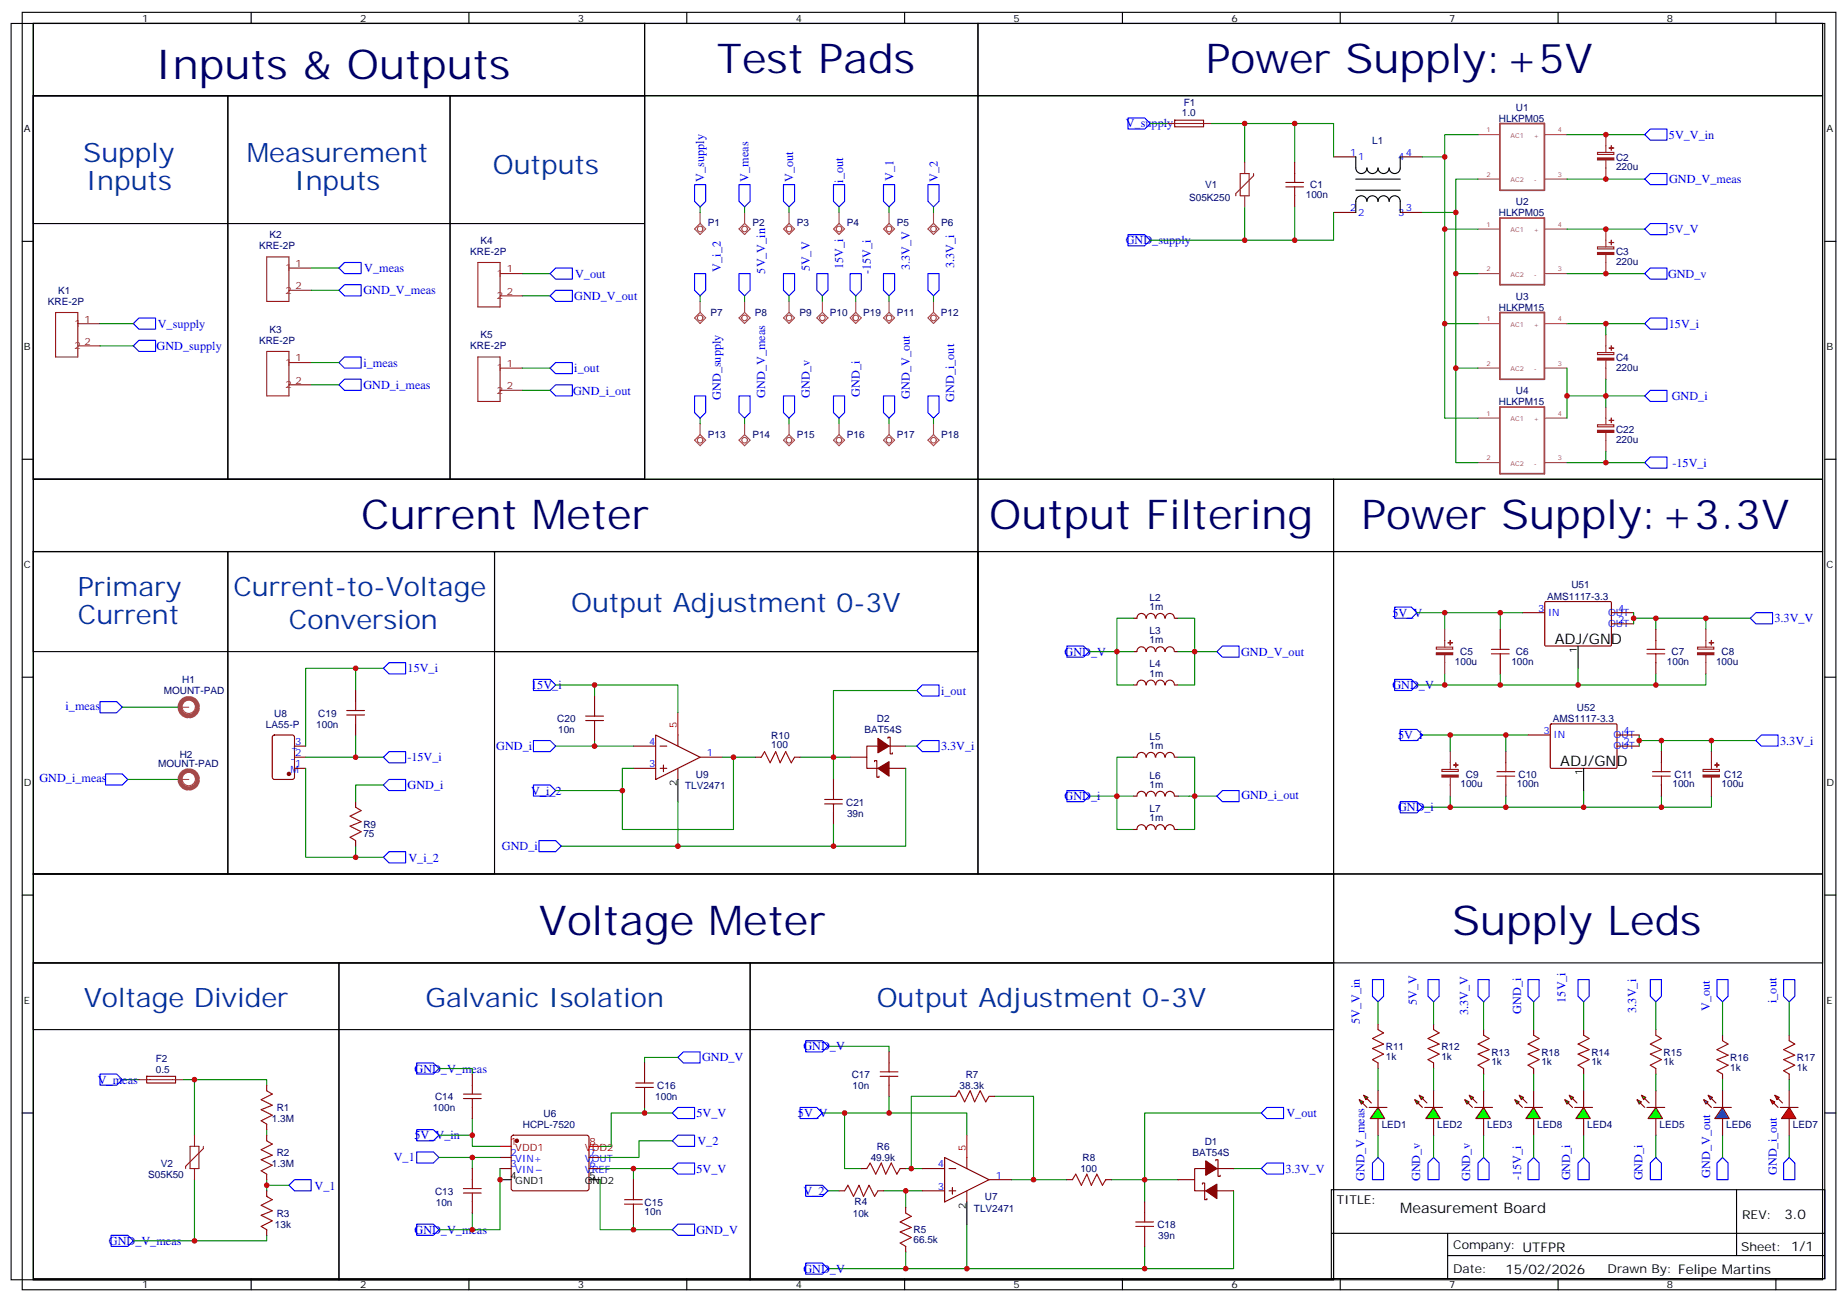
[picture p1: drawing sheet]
<svg xmlns="http://www.w3.org/2000/svg" width="586mm" height="413mm" viewBox="0 0 586 413" stroke-linecap="round" stroke-linejoin="round" font-family="sans-serif">
<defs><g id="words">
<g font-size="13.1" fill="#006">
<text x="227.5" y="23.3">Test Pads</text>
<text x="382.8" y="23.3">Power Supply:+5V</text>
<text x="49.4" y="25.1">Inputs &amp; Outputs</text>
<text x="114.7" y="168">Current Meter</text>
<text x="314" y="168">Output Filtering</text>
<text x="432.2" y="168">Power Supply:+3.3V</text>
<text x="171.1" y="296.7">Voltage Meter</text>
<text x="460.9" y="296.7">Supply Leds</text>
</g>
<g font-size="8.5" fill="#039">
<text x="26.4" y="51.5">Supply</text>
<text x="78.3" y="51.5">Measurement</text>
<text x="156.4" y="55.1">Outputs</text>
<text x="27.3" y="60.4">Inputs</text>
<text x="93.5" y="60.4">Inputs</text>
<text x="24.7" y="189.1">Primary</text>
<text x="74.1" y="189.1">Current-to-Voltage</text>
<text x="24.7" y="197.9">Current</text>
<text x="181.3" y="194.3">Output Adjustment 0-3V</text>
<text x="91.7" y="199.7">Conversion</text>
<text x="26.6" y="319.5">Voltage Divider</text>
<text x="135" y="319.5">Galvanic Isolation</text>
<text x="278.3" y="319.5">Output Adjustment 0-3V</text>
</g>
<g font-size="4.6">
<text x="493.5" y="204.3">ADJ/GND</text>
<text x="495.3" y="243.1">ADJ/GND</text>
<text x="444.5" y="384.9">Measurement Board</text>
</g>
<g font-size="4.2">
<text x="566.4" y="386.8">3.0</text>
<text x="477.9" y="404.1">15/02/2026</text>
</g>
<g font-size="3.9" fill="#00f">
<text x="357.4" y="40.4">V_supply</text>
<text x="529.8" y="44">5V_V_in</text>
<text x="223.5" y="57.7" transform="rotate(-90 223.5 57.7)">V_supply</text>
<text x="237.6" y="57.6" transform="rotate(-90 237.6 57.6)">V_meas</text>
<text x="251.7" y="57.7" transform="rotate(-90 251.7 57.7)">V_out</text>
<text x="267.6" y="58" transform="rotate(-90 267.6 58)">i_out</text>
<text x="283.6" y="57.5" transform="rotate(-90 283.6 57.5)">V_1</text>
<text x="297.7" y="57.7" transform="rotate(-90 297.7 57.7)">V_2</text>
<text x="529.8" y="58.2">GND_V_meas</text>
<text x="357.4" y="77.5">GND_supply</text>
<text x="529.8" y="74">5V_V</text>
<text x="115.6" y="86.3">V_meas</text>
<text x="182.6" y="88.1">V_out</text>
<text x="228.8" y="86.2" transform="rotate(-90 228.8 86.2)">V_i_2</text>
<text x="242.9" y="86.8" transform="rotate(-90 242.9 86.8)">5V_V_in</text>
<text x="257" y="86.1" transform="rotate(-90 257 86.1)">5V_V</text>
<text x="267.6" y="85.3" transform="rotate(-90 267.6 85.3)">15V_i</text>
<text x="276.5" y="86.9" transform="rotate(-90 276.5 86.9)">-15V_i</text>
<text x="288.8" y="85.8" transform="rotate(-90 288.8 85.8)">3.3V_V</text>
<text x="302.9" y="85" transform="rotate(-90 302.9 85)">3.3V_i</text>
<text x="529.5" y="88.2">GND_v</text>
<text x="115.4" y="93.4">GND_V_meas</text>
<text x="182.3" y="95.1">GND_V_out</text>
<text x="50.1" y="104.1">V_supply</text>
<text x="529.8" y="103.9">15V_i</text>
<text x="49.7" y="111.1">GND_supply</text>
<text x="115.4" y="116.3">i_meas</text>
<text x="182.3" y="118.1">i_out</text>
<text x="115.4" y="123.4">GND_i_meas</text>
<text x="181.9" y="125.3">GND_i_out</text>
<text x="272.9" y="125.9" transform="rotate(-90 272.9 125.9)">GND_i</text>
<text x="228.9" y="126.9" transform="rotate(-90 228.9 126.9)">GND_supply</text>
<text x="242.9" y="126.2" transform="rotate(-90 242.9 126.2)">GND_V_meas</text>
<text x="257" y="126.3" transform="rotate(-90 257 126.3)">GND_v</text>
<text x="288.8" y="126.6" transform="rotate(-90 288.8 126.6)">GND_V_out</text>
<text x="302.9" y="127.5" transform="rotate(-90 302.9 127.5)">GND_i_out</text>
<text x="530.7" y="126.9">GND_i</text>
<text x="530.9" y="148">-15V_i</text>
<text x="442" y="195.7">5V_V</text>
<text x="563.3" y="197.4">3.3V_V</text>
<text x="338" y="208">GND_V</text>
<text x="394" y="208">GND_V_out</text>
<text x="129.4" y="213.3">15V_i</text>
<text x="168.6" y="218.6">15V_i</text>
<text x="298.7" y="220.4">i_out</text>
<text x="442" y="218.6">GND_V</text>
<text x="20.8" y="225.2">i_meas</text>
<text x="157.6" y="238.1">GND_i</text>
<text x="298.7" y="238">3.3V_i</text>
<text x="443.8" y="234.5">5V_i</text>
<text x="565.1" y="236.4">3.3V_i</text>
<text x="129.3" y="241.6">-15V_i</text>
<text x="12.5" y="248.2">GND_i_meas</text>
<text x="129.4" y="250.4">GND_i</text>
<text x="168.6" y="252.1">V_i_2</text>
<text x="338" y="253.9">GND_i</text>
<text x="394.1" y="253.5">GND_i_out</text>
<text x="443.8" y="257.4">GND_i</text>
<text x="159.3" y="269.9">GND_i</text>
<text x="129.7" y="273.4">V_i_2</text>
<text x="449.7" y="319" transform="rotate(-90 449.7 319)">5V_V</text>
<text x="466.1" y="322.2" transform="rotate(-90 466.1 322.2)">3.3V_V</text>
<text x="482.9" y="321.7" transform="rotate(-90 482.9 321.7)">GND_i</text>
<text x="496.9" y="318.2" transform="rotate(-90 496.9 318.2)">15V_i</text>
<text x="519.4" y="321.3" transform="rotate(-90 519.4 321.3)">3.3V_i</text>
<text x="542.8" y="320.7" transform="rotate(-90 542.8 320.7)">V_out</text>
<text x="564" y="318.3" transform="rotate(-90 564 318.3)">i_out</text>
<text x="431.7" y="324.9" transform="rotate(-90 431.7 324.9)">5V_V_in</text>
<text x="255.1" y="333.3">GND_V</text>
<text x="131.6" y="340.3">GND_V_meas</text>
<text x="222.8" y="336.8">GND_V</text>
<text x="31" y="343.8">V_meas</text>
<text x="221.1" y="354.4">5V_V</text>
<text x="253.3" y="354.4">5V_V</text>
<text x="408.4" y="354.4">V_out</text>
<text x="131.6" y="361.5">5V_V_in</text>
<text x="221.4" y="363.3">V_2</text>
<text x="125" y="368.4">V_1</text>
<text x="99.9" y="377.5">V_1</text>
<text x="221.1" y="372.1">5V_V</text>
<text x="408.1" y="372.1">3.3V_V</text>
<text x="433.2" y="374.7" transform="rotate(-90 433.2 374.7)">GND_V_meas</text>
<text x="450.8" y="374.8" transform="rotate(-90 450.8 374.8)">GND_v</text>
<text x="466.7" y="374.8" transform="rotate(-90 466.7 374.8)">GND_v</text>
<text x="482.9" y="374.4" transform="rotate(-90 482.9 374.4)">-15V_i</text>
<text x="498.5" y="374.6" transform="rotate(-90 498.5 374.6)">GND_i</text>
<text x="521.4" y="374.6" transform="rotate(-90 521.4 374.6)">GND_i</text>
<text x="542.8" y="373.7" transform="rotate(-90 542.8 373.7)">GND_V_out</text>
<text x="564" y="372.9" transform="rotate(-90 564 372.9)">GND_i_out</text>
<text x="255.1" y="379.1">V_2</text>
<text x="34.6" y="395">GND_V_meas</text>
<text x="131.6" y="391.5">GND_V_meas</text>
<text x="221.1" y="391.5">GND_V</text>
<text x="255.1" y="403.8">GND_V</text>
</g>
<g font-size="3.9">
<text x="424.4" y="382.1">TITLE:</text>
<text x="553" y="386.8">REV:</text>
<text x="461.3" y="396.3">Company: UTFPR</text>
<text x="552.7" y="396.9">Sheet: 1/1</text>
<text x="461.3" y="404">Date:</text>
<text x="510.3" y="404.1">Drawn By: Felipe Martins</text>
</g>
<g font-size="3.2">
<text x="45.2" y="6.9">1</text>
<text x="114.3" y="6.9">2</text>
<text x="183.4" y="6.9">3</text>
<text x="252.6" y="6.9">4</text>
<text x="321.7" y="6.9">5</text>
<text x="390.9" y="6.9">6</text>
<text x="460" y="6.9">7</text>
<text x="529.2" y="6.9">8</text>
<text x="7.6" y="42">A</text>
<text x="579.8" y="42">A</text>
<text x="7.6" y="111.2">B</text>
<text x="579.8" y="111.2">B</text>
<text x="7.6" y="180.3">C</text>
<text x="579.8" y="180.3">C</text>
<text x="500.6" y="207.1" transform="rotate(-90 500.6 207.1)">1</text>
<text x="502.4" y="245.9" transform="rotate(-90 502.4 245.9)">1</text>
<text x="7.6" y="249.4">D</text>
<text x="214.8" y="249.4" transform="rotate(-90 214.8 249.4)">2</text>
<text x="579.8" y="249.4">D</text>
<text x="7.6" y="318.6">E</text>
<text x="579.8" y="318.6">E</text>
<text x="162.1" y="374">4</text>
<text x="163.6" y="375.7">GND1</text>
<text x="185.7" y="375.7">GND2</text>
<text x="187.1" y="374">5</text>
<text x="306.6" y="383.5" transform="rotate(-90 306.6 383.5)">2</text>
<text x="45.2" y="408.7">1</text>
<text x="114.3" y="408.7">2</text>
<text x="183.4" y="408.7">3</text>
<text x="252.6" y="408.7">4</text>
<text x="321.7" y="408.7">5</text>
<text x="390.9" y="408.7">6</text>
<text x="460" y="408.7">7</text>
<text x="529.2" y="408.7">8</text>
</g>
<g font-size="3.2" fill="#000080">
<text x="375.8" y="33.7">F1</text>
<text x="481.2" y="35.1">U1</text>
<text x="375.2" y="36.9">1.0</text>
<text x="475.8" y="38.6">HLKPM05</text>
<text x="435.6" y="45.8">L1</text>
<text x="513" y="51">C2</text>
<text x="382.6" y="59.8">V1</text>
<text x="415.9" y="59.7">C1</text>
<text x="513" y="54.1">220u</text>
<text x="377.5" y="63.9">S05K250</text>
<text x="414.5" y="62.9">100n</text>
<text x="481.2" y="65.1">U2</text>
<text x="224.7" y="71.9">P1</text>
<text x="238.8" y="71.9">P2</text>
<text x="252.9" y="71.9">P3</text>
<text x="268.8" y="71.9">P4</text>
<text x="284.7" y="71.9">P5</text>
<text x="298.8" y="71.9">P6</text>
<text x="475.8" y="68.6">HLKPM05</text>
<text x="85.5" y="75.6">K2</text>
<text x="152.6" y="77.4">K4</text>
<text x="82.3" y="79.1">KRE-2P</text>
<text x="149.3" y="80.9">KRE-2P</text>
<text x="513" y="81">C3</text>
<text x="513" y="84.1">220u</text>
<text x="18.5" y="93.3">K1</text>
<text x="481.2" y="95.1">U3</text>
<text x="15.2" y="96.8">KRE-2P</text>
<text x="225.5" y="100.3">P7</text>
<text x="239.6" y="100.3">P8</text>
<text x="253.7" y="100.3">P9</text>
<text x="263.4" y="100.3">P10</text>
<text x="274" y="100.3">P19</text>
<text x="284.7" y="100.3">P11</text>
<text x="298.7" y="100.3">P12</text>
<text x="475.8" y="98.6">HLKPM15</text>
<text x="85.5" y="105.6">K3</text>
<text x="152.6" y="107.4">K5</text>
<text x="82.3" y="109.1">KRE-2P</text>
<text x="149.3" y="110.9">KRE-2P</text>
<text x="513" y="117.6">220u</text>
<text x="513" y="114.5">C4</text>
<text x="481.2" y="125.1">U4</text>
<text x="475.8" y="128.5">HLKPM15</text>
<text x="513" y="137.5">C22</text>
<text x="224.7" y="138.9">P13</text>
<text x="238.8" y="138.9">P14</text>
<text x="252.9" y="138.9">P15</text>
<text x="268.8" y="138.9">P16</text>
<text x="284.7" y="138.9">P17</text>
<text x="298.8" y="138.9">P18</text>
<text x="513" y="140.5">220u</text>
<text x="364.9" y="190.6">L2</text>
<text x="491.2" y="190.3">AMS1117-3.3</text>
<text x="498.8" y="186.7">U51</text>
<text x="364.9" y="193.6">1m</text>
<text x="364.9" y="201.2">L3</text>
<text x="364.9" y="204.2">1m</text>
<text x="463.6" y="208">C5</text>
<text x="481.2" y="208">C6</text>
<text x="530.6" y="208">C7</text>
<text x="546.5" y="208">C8</text>
<text x="364.9" y="214.8">1m</text>
<text x="364.9" y="211.8">L4</text>
<text x="461.9" y="211">100u</text>
<text x="479.8" y="211">100n</text>
<text x="529.2" y="211">100n</text>
<text x="544.8" y="211">100u</text>
<text x="52" y="220.3">MOUNT-PAD</text>
<text x="57.9" y="216.7">H1</text>
<text x="87.1" y="227.4">U8</text>
<text x="101" y="227.4">C19</text>
<text x="500.6" y="225.5">U52</text>
<text x="84.4" y="231">LA55-P</text>
<text x="100.4" y="230.9">100n</text>
<text x="176.9" y="229.1">C20</text>
<text x="177.2" y="232.7">10n</text>
<text x="274.4" y="232.7">BAT54S</text>
<text x="278.4" y="229.1">D2</text>
<text x="492.9" y="229.1">AMS1117-3.3</text>
<text x="244.8" y="237.5">100</text>
<text x="244.8" y="234.4">R10</text>
<text x="364.9" y="237.7">1m</text>
<text x="364.9" y="234.7">L5</text>
<text x="50.2" y="243.3">MOUNT-PAD</text>
<text x="57.1" y="240.4">H2</text>
<text x="217.5" y="250.4">TLV2471</text>
<text x="220.9" y="246.8">U9</text>
<text x="364.9" y="250">1m</text>
<text x="364.9" y="247">L6</text>
<text x="463.6" y="249.9">100u</text>
<text x="465.3" y="246.8">C9</text>
<text x="481.5" y="249.9">100n</text>
<text x="482" y="246.8">C10</text>
<text x="530.9" y="249.9">100n</text>
<text x="531.6" y="246.8">C11</text>
<text x="546.5" y="249.9">100u</text>
<text x="547.3" y="246.8">C12</text>
<text x="268.6" y="255.6">C21</text>
<text x="364.9" y="257.6">L7</text>
<text x="115.4" y="262.7">R9</text>
<text x="268.9" y="259.1">39n</text>
<text x="364.9" y="260.6">1m</text>
<text x="115.4" y="265.7">75</text>
<text x="439.9" y="333.3">R11</text>
<text x="457.6" y="333.3">R12</text>
<text x="473.4" y="335">R13</text>
<text x="489.3" y="335">R18</text>
<text x="505.2" y="335">R14</text>
<text x="528.1" y="335">R15</text>
<text x="49.5" y="340.5">0.5</text>
<text x="49.5" y="337.1">F2</text>
<text x="306.6" y="341.9">R7</text>
<text x="439.9" y="336.3">1k</text>
<text x="457.6" y="336.3">1k</text>
<text x="473.4" y="338.1">1k</text>
<text x="489.3" y="338.1">1k</text>
<text x="505.2" y="338.1">1k</text>
<text x="528.1" y="338.1">1k</text>
<text x="549.3" y="339.8">1k</text>
<text x="549.3" y="336.8">R16</text>
<text x="570.4" y="339.8">1k</text>
<text x="570.4" y="336.8">R17</text>
<text x="208.6" y="345.6">C16</text>
<text x="270.4" y="342">C17</text>
<text x="270.7" y="345.6">10n</text>
<text x="304.6" y="345.5">38.3k</text>
<text x="87.9" y="352.6">R1</text>
<text x="137.4" y="352.6">100n</text>
<text x="138.1" y="349.1">C14</text>
<text x="208" y="349.1">100n</text>
<text x="86.3" y="356.1">1.3M</text>
<text x="166" y="358">HCPL-7520</text>
<text x="172.5" y="354.3">U6</text>
<text x="438.6" y="357.9">LED1</text>
<text x="456.3" y="357.9">LED2</text>
<text x="472.1" y="357.9">LED3</text>
<text x="488" y="357.9">LED8</text>
<text x="503.9" y="357.9">LED4</text>
<text x="526.8" y="357.9">LED5</text>
<text x="548" y="357.9">LED6</text>
<text x="569.1" y="357.9">LED7</text>
<text x="278.4" y="364.9">R6</text>
<text x="382.4" y="363.2">D1</text>
<text x="51" y="370.3">V2</text>
<text x="86.3" y="370.2">1.3M</text>
<text x="87.9" y="366.7">R2</text>
<text x="276.4" y="368.4">49.9k</text>
<text x="343" y="371.9">100</text>
<text x="343.6" y="368.4">R8</text>
<text x="378.5" y="366.7">BAT54S</text>
<text x="47.1" y="373.8">S05K50</text>
<text x="138.1" y="379.1">C13</text>
<text x="138.4" y="382.6">10n</text>
<text x="204.6" y="382.6">C15</text>
<text x="271.3" y="382.5">R4</text>
<text x="312.6" y="380.9">U7</text>
<text x="87.3" y="389.6">13k</text>
<text x="87.9" y="386.1">R3</text>
<text x="204.6" y="385.7">10n</text>
<text x="270.7" y="386">10k</text>
<text x="309.2" y="384.4">TLV2471</text>
<text x="367.4" y="389.7">C18</text>
<text x="290" y="394.6">66.5k</text>
<text x="290" y="391.3">R5</text>
<text x="367.7" y="393.2">39n</text>
</g>
<g font-size="3.2" fill="#00f">
<text x="428.6" y="49.4">1</text>
<text x="431.1" y="50.8">1</text>
<text x="443.8" y="50.8">4</text>
<text x="446.3" y="49.4">4</text>
<text x="428.6" y="67.1">2</text>
<text x="431.1" y="68.5">2</text>
<text x="443.8" y="68.5">3</text>
<text x="446.3" y="67.1">3</text>
<text x="488.2" y="194.1">3</text>
<text x="491.4" y="195.5">IN</text>
<text x="510.5" y="195.5">OUT</text>
<text x="513.6" y="194.1">4</text>
<text x="513.6" y="197.6">2</text>
<text x="510.5" y="199">OUT</text>
<text x="490" y="232.9">3</text>
<text x="515.4" y="232.9">4</text>
<text x="92.2" y="238.2">+</text>
<text x="93.7" y="239.9">2</text>
<text x="93.7" y="236.4">3</text>
<text x="206" y="236.4">4</text>
<text x="224.4" y="239.9">1</text>
<text x="493.2" y="234.3">IN</text>
<text x="512.2" y="234.3">OUT</text>
<text x="512.2" y="237.8">OUT</text>
<text x="515.4" y="236.4">2</text>
<text x="92.2" y="245.2">M</text>
<text x="92.2" y="241.7">-</text>
<text x="93.7" y="243.5">1</text>
<text x="206" y="243.5">3</text>
<text x="162.1" y="366.9">2</text>
<text x="162.1" y="370.5">3</text>
<text x="163.6" y="368.7">VIN+</text>
<text x="185.7" y="368.7">VOUT</text>
<text x="187.1" y="370.5">6</text>
<text x="187.1" y="366.9">7</text>
<text x="297.7" y="370.5">4</text>
<text x="163.6" y="372.2">VIN</text>
<text x="185.7" y="372.2">VREF</text>
<text x="297.7" y="377.5">3</text>
<text x="316.1" y="374">1</text>
</g>
<g font-size="3.2" fill="#8d2323">
<text x="90.7" y="86.1">1</text>
<text x="93.8" y="84.7">1</text>
<text x="157.7" y="87.9">1</text>
<text x="160.9" y="86.5">1</text>
<text x="90.7" y="93.2">2</text>
<text x="93.8" y="91.8">2</text>
<text x="157.7" y="94.9">2</text>
<text x="160.9" y="93.5">2</text>
<text x="23.6" y="103.8">1</text>
<text x="26.8" y="102.3">1</text>
<text x="23.6" y="110.8">2</text>
<text x="26.8" y="109.4">2</text>
<text x="90.7" y="116.1">1</text>
<text x="93.8" y="114.7">1</text>
<text x="157.7" y="117.9">1</text>
<text x="160.9" y="116.5">1</text>
<text x="90.7" y="123.2">2</text>
<text x="93.8" y="121.7">2</text>
<text x="157.7" y="124.9">2</text>
<text x="160.9" y="123.5">2</text>
</g>
<g font-size="3.2" fill="#f00">
<text x="214.8" y="231.1" transform="rotate(-90 214.8 231.1)">5</text>
<text x="162.1" y="363.4">1</text>
<text x="163.6" y="365.2">VDD1</text>
<text x="185.7" y="365.2">VDD2</text>
<text x="187.1" y="363.4">8</text>
<text x="306.6" y="365.2" transform="rotate(-90 306.6 365.2)">5</text>
</g>
<g font-size="2.1" fill="#a54b4b">
<text x="471.9" y="42">1</text>
<text x="479.5" y="43.8">AC1</text>
<text x="486.9" y="43.8">+</text>
<text x="494.5" y="42">4</text>
<text x="471.9" y="56.1">2</text>
<text x="479.5" y="57.9">AC2</text>
<text x="486.9" y="57.9">-</text>
<text x="494.5" y="56.1">3</text>
<text x="471.9" y="72">1</text>
<text x="479.5" y="73.7">AC1</text>
<text x="486.9" y="73.7">+</text>
<text x="494.5" y="72">4</text>
<text x="471.9" y="86.1">2</text>
<text x="479.5" y="87.9">AC2</text>
<text x="486.9" y="87.9">-</text>
<text x="494.5" y="86.1">3</text>
<text x="471.9" y="102">1</text>
<text x="494.5" y="102">4</text>
<text x="479.5" y="103.7">AC1</text>
<text x="486.9" y="103.7">+</text>
<text x="471.9" y="116.1">2</text>
<text x="479.5" y="117.8">AC2</text>
<text x="486.9" y="117.8">-</text>
<text x="494.5" y="116.1">3</text>
<text x="471.9" y="132">1</text>
<text x="494.5" y="132">4</text>
<text x="479.5" y="133.7">AC1</text>
<text x="486.9" y="133.7">+</text>
<text x="471.9" y="146.1">2</text>
<text x="479.5" y="147.8">AC2</text>
<text x="486.9" y="147.8">-</text>
<text x="494.5" y="146.1">3</text>
</g>
</g></defs>
<g fill="none" stroke="#000" stroke-width=".35">
<path d="M3.5 7.4h575.1v398.7h-575.1zM7.1 3.9h575.7v405.4h-575.7zM10.6 7.4h568.7v398.3h-568.7zM10.6 7.4h194v144.7h-194zM10.6 7.4h194v23h-194zM79.7 3.9v3.5M148.9 3.9v3.5M204.6 7.4h105.8v23h-105.8zM218 3.9v3.5M287.2 3.9v3.5M310.4 7.4h268.2v23h-268.2zM356.3 3.9v3.5"/>
<path d="M425.4 3.9v3.5M494.6 3.9v3.5M563.7 3.9v3.5M10.6 30.4h194v121.7h-194zM10.6 30.4h61.7v121.7h-61.7zM10.6 30.4h194v40.5h-194zM72.3 30.4h70.6v121.7h-70.6zM142.9 30.4h61.7v121.7h-61.7zM204.6 30.4h105.8v121.7h-105.8zM310.4 30.4h268.2v121.7h-268.2zM430.4 49.8v3.5a1.76 1.76 0 0 0 1.8 1.8 1.76 1.76 0 0 0 1.7-1.8 1.76 1.76 0 0 0 1.8 1.8 1.76 1.76 0 0 0 1.7-1.8 1.76 1.76 0 0 0 1.8 1.8 1.76 1.76 0 0 0 1.8-1.8 1.76 1.76 0 0 0 1.7 1.8 1.76 1.76 0 0 0 1.8-1.8v-3.5M430.4 56.8h14.1"/>
<path d="M7.1 76.6h3.5M430.4 67.4v-3.5a1.76 1.76 0 0 1 1.8-1.8 1.76 1.76 0 0 1 1.7 1.8 1.76 1.76 0 0 1 1.8-1.8 1.76 1.76 0 0 1 1.7 1.8 1.76 1.76 0 0 1 1.8-1.8 1.76 1.76 0 0 1 1.8 1.8 1.76 1.76 0 0 1 1.7-1.8 1.76 1.76 0 0 1 1.8 1.8v3.5M430.4 60.4h14.1M579.3 76.6h3.5M7.1 145.7h3.5M10.6 152.1h299.8v22.9h-299.8zM310.4 152.1h112.9v22.9h-112.9zM423.3 152.1h155.3v22.9h-155.3zM579.3 145.7h3.5M10.6 175h299.8v102.3h-299.8zM10.6 175h61.7v102.3h-61.7zM10.6 175h299.8v31.8h-299.8z"/>
<path d="M72.3 175h84.7v102.3h-84.7zM157 175h153.4v31.8h-153.4zM310.4 175h112.9v102.3h-112.9zM423.3 175h155.3v102.3h-155.3zM7.1 214.9h3.5M500.9 205v7.1M579.3 214.9h3.5M215.2 247.3v7.1M502.7 243.8v7.1M10.6 277.3h412.7v128.8h-412.7zM10.6 277.3h412.7v28.2h-412.7zM423.3 277.3h155.3v28.2h-155.3z"/>
<path d="M7.1 284h3.5M579.3 284h3.5M10.6 305.5h412.7v21.2h-412.7zM10.6 305.5h97v100.6h-97zM107.6 305.5h130.5v100.6h-130.5zM238.1 305.5h185.2v100.6h-185.2zM7.1 353.2h3.5M579.3 353.2h3.5M158.7 374.3h3.6M187 374.3h3.5M422.6 377.5h156.7v28.2h-156.7zM551.3 377.5v20.9"/>
<path d="M306.9 381.4v7M422.7 391.4h156.4M459.5 398.4h119.6M459.5 391.4v14.1M79.7 405.7v3.6M148.9 405.7v3.6M218 405.7v3.6M287.2 405.7v3.6M356.3 405.7v3.6M425.4 405.7v3.6M494.6 405.7v3.6M563.7 405.7v3.6"/>
</g>
<g fill="none" stroke="#00f" stroke-width=".35">
<path d="M358.1 37.4h5.3l1.7 1.8-1.7 1.8h-5.3zM220.5 58.6h3.5v5.3l-1.8 1.8-1.7-1.8zM234.6 58.6h3.5v5.3l-1.7 1.8-1.8-1.8zM248.7 58.6h3.5v5.3l-1.7 1.8-1.8-1.8zM264.6 58.6h3.5v5.3l-1.8 1.8-1.7-1.8zM280.5 58.6h3.5v5.3l-1.8 1.8-1.7-1.8zM294.6 58.6h3.5v5.3l-1.8 1.8-1.7-1.8zM522.1 56.8l1.8-1.7h5.3v3.5h-5.3zM522.1 42.7l1.8-1.7h5.3v3.5h-5.3zM358.1 74.5h5.3l1.7 1.7-1.7 1.8h-5.3zM522.1 72.7l1.8-1.8h5.3v3.6h-5.3zM107.6 92.1l1.8-1.8h5.3v3.6h-5.3z"/>
<path d="M107.6 85.1l1.8-1.8h5.3v3.5h-5.3zM174.6 86.8l1.8-1.7h5.3v3.5h-5.3zM174.6 93.9l1.8-1.8h5.3v3.5h-5.3zM220.5 86.8h3.5v5.3l-1.8 1.8-1.7-1.8zM234.6 86.8h3.5v5.3l-1.7 1.8-1.8-1.8zM248.7 86.8h3.5v5.3l-1.7 1.8-1.8-1.8zM259.3 86.8h3.5v5.3l-1.7 1.8-1.8-1.8zM280.5 86.8h3.5v5.3l-1.8 1.8-1.7-1.8zM294.6 86.8h3.5v5.3l-1.8 1.8-1.7-1.8zM522.1 86.8l1.8-1.7h5.3v3.5h-5.3zM42.3 109.7l1.8-1.7h5.3v3.5h-5.3zM42.3 102.7l1.8-1.8h5.3v3.6h-5.3z"/>
<path d="M107.6 115l1.8-1.7h5.3v3.5h-5.3zM174.6 116.8l1.8-1.8h5.3v3.6h-5.3zM522.1 102.7l1.8-1.8h5.3v3.6h-5.3zM109.4 120.3h5.3v3.6h-5.3l-1.8-1.8zM174.6 123.9l1.8-1.8h5.3v3.5h-5.3zM220.5 125.6h3.5v5.3l-1.8 1.8-1.7-1.8zM234.6 125.6h3.5v5.3l-1.7 1.8-1.8-1.8zM248.7 125.6h3.5v5.3l-1.7 1.8-1.8-1.8zM264.6 125.6h3.5v5.3l-1.8 1.8-1.7-1.8zM280.5 125.6h3.5v5.3l-1.8 1.8-1.7-1.8zM294.6 125.6h3.5v5.3l-1.8 1.8-1.7-1.8zM522.1 125.6l1.8-1.7h5.3v3.5h-5.3z"/>
<path d="M442.7 192.7h5.3l1.8 1.7-1.8 1.8h-5.3zM557.4 194.4h5.3v3.5h-5.3l-1.8-1.7zM121.7 212.1l1.8-1.8h5.3v3.5h-5.3zM169.3 215.6h5.3l1.8 1.7-1.8 1.8h-5.3zM291 219.1l1.8-1.8h5.3v3.6h-5.3zM338.7 205h5.3l1.7 1.8-1.7 1.7h-5.3zM386.3 206.8l1.8-1.8h5.2v3.5h-5.2zM442.7 215.6h5.3l1.8 1.7-1.8 1.8h-5.3zM31.7 222.6h5.3l1.8 1.8-1.8 1.8h-5.3zM169.3 235h5.3l1.8 1.7-1.8 1.8h-5.3zM291 236.7l1.8-1.7h5.3v3.5h-5.3zM444.5 231.5h5.3l1.8 1.7-1.8 1.8h-5.3z"/>
<path d="M557.4 235l1.8-1.8h5.2v3.5h-5.2zM33.5 245.6h5.3l1.8 1.7-1.8 1.8h-5.3zM121.7 249.1l1.8-1.8h5.3v3.6h-5.3zM169.3 249.1h5.3l1.8 1.8-1.8 1.7h-5.3zM338.7 250.9h5.3l1.7 1.7-1.7 1.8h-5.3zM386.3 252.6l1.8-1.7h5.2v3.5h-5.2zM444.5 254.4h5.3l1.8 1.8-1.8 1.7h-5.3zM121.7 272l1.8-1.7h5.3v3.5h-5.3zM171.1 266.7h5.3l1.8 1.8-1.8 1.8h-5.3zM435.7 310.8h3.5v5.3l-1.8 1.8-1.7-1.8zM453.3 310.8h3.5v5.3l-1.7 1.8-1.8-1.8zM469.2 310.8h3.5v5.3l-1.7 1.8-1.8-1.8z"/>
<path d="M500.9 310.8h3.6v5.3l-1.8 1.8-1.8-1.8zM523.9 310.8h3.5v5.3l-1.8 1.8-1.7-1.8zM545 310.8h3.6v5.3l-1.8 1.8-1.8-1.8zM566.2 310.8h3.5v5.3l-1.7 1.8-1.8-1.8zM132.3 337.3h5.3l1.7 1.8-1.7 1.7h-5.3zM215.2 335.5l1.8-1.7h5.2v3.5h-5.2zM255.8 330.2h5.3l1.7 1.8-1.7 1.8h-5.3zM31.7 340.8h5.3l1.8 1.8-1.8 1.7h-5.3zM132.3 358.5h5.3l1.7 1.7-1.7 1.8h-5.3zM213.4 353.2l1.8-1.8h5.3v3.5h-5.3zM254 351.4h5.3l1.8 1.8-1.8 1.7h-5.3zM400.4 353.2l1.8-1.8h5.3v3.5h-5.3z"/>
<path d="M93.5 374.3h5.3v3.6h-5.3l-1.8-1.8zM132.3 365.5h5.3l1.7 1.8-1.7 1.7h-5.3zM213.4 370.8l1.8-1.8h5.3v3.6h-5.3zM213.4 362l1.8-1.8h5.3v3.5h-5.3zM255.8 376.1h5.3l1.7 1.8-1.7 1.7h-5.3zM400.4 370.8l1.8-1.8h5.3v3.6h-5.3zM437.4 367.3l1.8 1.7v5.3h-3.5v-5.3zM455.1 367.3l1.7 1.7v5.3h-3.5v-5.3zM471 367.3l1.7 1.7v5.3h-3.5v-5.3zM502.7 367.3l1.8 1.7v5.3h-3.6v-5.3zM525.6 367.3l1.8 1.7v5.3h-3.5v-5.3zM546.8 367.3l1.8 1.7v5.3h-3.6v-5.3z"/>
<path d="M568 367.3l1.7 1.7v5.3h-3.5v-5.3zM35.3 392h5.3l1.7 1.7-1.7 1.8h-5.3zM132.3 388.4h5.3l1.7 1.8-1.7 1.8h-5.3zM213.4 390.2l1.8-1.8h5.3v3.6h-5.3zM255.8 400.8h5.3l1.7 1.8-1.7 1.7h-5.3z"/>
</g>
<g fill="none" stroke="#a64a4a" stroke-width=".35">
<path d="M469.2 42.7h6.9M469.2 56.8h6.9M490.5 42.7h6.9M490.5 56.8h6.9M220.5 72.7l1.7-1.8 1.8 1.8-1.8 1.7zM222.2 67.4v3.5M223.1 72.7a.88 .88 0 0 0-1.2-.9 .88 .88 0 0 0-.3 1.5 .88 .88 0 0 0 1.5-.3v-.3M236.4 70.9l1.7 1.8-1.7 1.7-1.8-1.7zM236.4 67.4v3.5M237.2 72.7a.88 .88 0 0 0-1.2-.9 .88 .88 0 0 0-.3 1.5 .88 .88 0 0 0 1.5-.3v-.3M250.5 70.9l1.7 1.8-1.7 1.7-1.8-1.7zM250.5 67.4v3.5"/>
<path d="M251.4 72.7a.88 .88 0 0 0-1.3-.9 .88 .88 0 0 0-.3 1.5 .88 .88 0 0 0 1.5-.3l.1-.3M266.3 70.9l1.8 1.8-1.8 1.7-1.7-1.7zM266.3 67.4v3.5M267.2 72.7a.88 .88 0 0 0-1.2-.9 .88 .88 0 0 0-.3 1.5 .88 .88 0 0 0 1.5-.3v-.3M282.2 67.4v3.5M282.2 70.9l1.8 1.8-1.8 1.7-1.7-1.7zM283.1 72.7a.88 .88 0 0 0-1.2-.9 .88 .88 0 0 0-.3 1.5 .88 .88 0 0 0 1.4-.3l.1-.3M294.6 72.7l1.7-1.8 1.8 1.8-1.8 1.7zM296.3 67.4v3.5M297.2 72.7a.88 .88 0 0 0-1.2-.9 .88 .88 0 0 0-.3 1.5 .88 .88 0 0 0 1.4-.3l.1-.3M469.2 72.7h6.9M490.5 72.7h6.9"/>
<path d="M222.2 95.6v3.5M222.2 99.1l1.8 1.8-1.8 1.7-1.7-1.7zM236.4 95.6v3.5M250.5 95.6v3.5M261.1 95.6v3.5M282.2 95.6v3.5M296.3 95.6v3.5M469.2 86.8h6.9M490.5 86.8h6.9M234.6 100.9l1.8-1.8 1.7 1.8-1.7 1.7zM248.7 100.9l1.8-1.8 1.7 1.8-1.7 1.7zM259.3 100.9l1.8-1.8 1.7 1.8-1.7 1.7z"/>
<path d="M280.5 100.9l1.7-1.8 1.8 1.8-1.8 1.7zM294.6 100.9l1.7-1.8 1.8 1.8-1.8 1.7zM469.2 102.7h6.9M469.2 116.8h6.9M490.5 102.7h6.9M490.5 116.8h6.9M220.5 139.7l1.7-1.8 1.8 1.8-1.8 1.7zM222.2 134.4v3.5M234.6 139.7l1.8-1.8 1.7 1.8-1.7 1.7zM236.4 134.4v3.5M248.7 139.7l1.8-1.8 1.7 1.8-1.7 1.7zM250.5 134.4v3.5"/>
<path d="M266.3 134.4v3.5M266.3 137.9l1.8 1.8-1.8 1.7-1.7-1.7zM282.2 134.4v3.5M282.2 137.9l1.8 1.8-1.8 1.7-1.7-1.7zM294.6 139.7l1.7-1.8 1.8 1.8-1.8 1.7zM296.3 134.4v3.5M56.4 224.4h3.5M56.4 247.3h3.5"/>
<circle cx="222.3" cy="100.9" r=".88"/>
<circle cx="236.4" cy="100.9" r=".88"/>
<circle cx="250.5" cy="100.9" r=".88"/>
<circle cx="261.1" cy="100.9" r=".88"/>
<circle cx="282.2" cy="100.9" r=".88"/>
<circle cx="296.3" cy="100.9" r=".88"/>
<circle cx="222.3" cy="139.7" r=".88"/>
<circle cx="236.4" cy="139.7" r=".88"/>
<circle cx="250.5" cy="139.7" r=".88"/>
<circle cx="266.3" cy="139.7" r=".88"/>
<circle cx="282.2" cy="139.7" r=".88"/>
<circle cx="296.3" cy="139.7" r=".88"/>
<circle cx="59.9" cy="224.3" r="2.12"/>
<circle cx="59.9" cy="247.2" r="2.12"/>
</g>
<path d="M476.1 39.2h14.2v21.2h-14.2zM476.1 69.2h14.2v21.1h-14.2zM476.1 99.2h14.2v21.1h-14.2z" fill="none" stroke="#a64a4a" stroke-width=".56"/>
<g fill="none" stroke="#008700" stroke-width=".35">
<path d="M365.1 39.2h5.3M384.5 39.2h10.6v12.3M395.1 39.2h15.9v12.3M411 39.2h12.3v10.6M458.6 49.8v22.9h10.6M469.2 42.7h-10.6v7.1h-7M469.2 56.8h-7.1v10.6h-10.5M497.4 56.8h24.7M497.4 42.7h24.7M222.2 65.7v1.7M236.4 65.7v1.7M250.5 65.7v1.7"/>
<path d="M266.3 65.7v1.7M282.2 65.7v1.7M296.3 65.7v1.7M395.1 65.7v10.5h-30M411 65.7v10.5h-15.9M423.3 67.4v8.8h-12.3M458.6 72.7v30h10.6M462.1 67.4v19.4h7.1M497.4 72.7h24.7M98.8 92.1h8.8M98.8 85.1h8.8M165.8 86.8h8.8"/>
<path d="M165.8 93.9h8.8M222.2 93.9v1.7M236.4 93.9v1.7M250.5 93.9v1.7M261.1 93.9v1.7M282.2 93.9v1.7M296.3 93.9v1.7M462.1 86.8v30h7.1M497.4 86.8h24.7M31.7 102.7h10.6M31.7 109.7h10.6M98.8 115h8.8"/>
<path d="M165.8 116.8h8.8M497.4 102.7h24.7M98.8 122.1h8.8M165.8 123.9h8.8M222.2 132.7v1.7M236.4 132.7v1.7M250.5 132.7v1.7M266.3 132.7v1.7M282.2 132.7v1.7M296.3 132.7v1.7M497.4 125.6h24.7M359.8 196.2h-5.3v21.1h5.3"/>
<path d="M373.9 196.2h5.3v21.1h-5.3M449.8 194.4h33.5M458.6 194.4v5.3M476.2 194.4v5.3M518.6 194.4v3.5M518.6 196.2h37M525.6 196.2v3.5M541.5 196.2v3.5M112.9 212.1v7M121.7 212.1h-24.7v24.6M176.4 217.3h12.3M291 219.1h-26.4v21.2h5.3"/>
<path d="M345.7 206.8h14.1M373.9 206.8h12.4M449.8 217.3h8.8M458.6 213.8v3.5h42.3M476.2 213.8v3.5M500.9 212.1v5.2h40.6v-3.5M525.6 213.8v3.5M38.8 224.4h17.6M112.9 233.2v7.1M188.7 235v1.7h-12.3M188.7 220.9v-3.6h26.5v8.9M188.7 236.7h12.4"/>
<path d="M287.5 236.7h3.5M451.6 233.2h33.5M460.4 233.2v5.3M478 233.2v5.3M520.3 235h37.1M520.3 233.2v3.5M527.4 235v3.5M543.3 235v3.5M40.6 247.3h15.8M97 243.8v28.2h15.9v-3.5M176.4 250.9h21.2M215.2 254.4v14.1h-37"/>
<path d="M229.3 240.3h3.5v22.9h-35.2v-19.4h3.5M232.8 240.3h7.1M254 240.3h10.6v7M287.5 243.8v24.7h-22.9v-7.1M345.7 252.6h14.1M359.8 240.3h-5.3v22.9h5.3M373.9 240.3h5.3v22.9h-5.3M373.9 252.6h12.4M451.6 256.2h8.8M460.4 252.6v3.6h42.3M478 252.6v3.6M502.7 250.9v5.3h40.6v-3.6"/>
<path d="M527.4 252.6v3.6M112.9 272h8.8M215.2 268.5h49.4M139.3 339.1h10.6v1.7M215.2 335.5h-10.6v1.8M262.8 332h19.4v1.8M38.8 342.6h5.3M58.2 342.6h26.5v1.7M61.7 342.6v17.6M84.7 358.5v1.7M149.9 354.9v5.3h-10.6M204.6 351.4v1.8"/>
<path d="M213.4 353.2h-19.4v10.5h-3.5M261.1 353.2h7v17.6h5.3M282.2 353.2h24.7v7M282.2 347.9v5.3h-14.1M301.6 347.9h-12.3v22.9M315.7 347.9h12.4v26.4h-7.1M400.4 353.2h-37v21.1h10.5M61.7 374.3v19.4h23v-1.7M84.7 374.3v3.6M84.7 376.1h7M139.3 367.3h19.4M149.9 360.2v3.5h8.8"/>
<path d="M149.9 367.3v3.5M158.7 370.8v19.4h-19.4M190.5 374.3v15.9h10.6v-1.8M190.5 370.8h10.6v3.5M201.1 370.8h12.3M213.4 362h-10.6v5.3h-12.3M262.8 377.9h3.5M280.5 377.9h12.3M287.5 370.8h5.3M287.5 377.9v5.3M328.1 374.3h10.6M352.8 374.3h10.6v7.1"/>
<path d="M391.6 377.9v24.7h-28.2M391.6 370.8h8.8M437.4 360.2v7.1M455.1 360.2v7.1M471 360.2v7.1M502.7 360.2v7.1M525.6 360.2v7.1M546.8 360.2v7.1M568 360.2v7.1M42.3 393.7h19.4M149.9 384.9v5.3M201.1 390.2h12.3"/>
<path d="M306.9 388.4v14.2h-19.4v-5.3M363.4 395.5v7.1h-56.5M262.8 402.6h24.7"/>
</g>
<g fill="none" stroke="#870000" stroke-width=".35">
<path d="M372.9 38.1h9.1l.1 2.1-9.2 .1zM423.3 49.8h7.1M444.5 49.8h7.1M423.3 67.4h7.1M444.5 67.4h7.1M359.8 196.2h1.1M360.9 196.2a1.41 1.41 0 0 1 1.4-1.5 1.41 1.41 0 0 1 1.4 1.5M363.9 196.2a1.41 1.41 0 0 1 1.4-1.6 1.41 1.41 0 0 1 1.4 1.6M366.9 196.2a1.41 1.41 0 0 1 1.4-1.6 1.41 1.41 0 0 1 1.4 1.6M370 196.2a1.41 1.41 0 0 1 1.4-1.5 1.41 1.41 0 0 1 1.4 1.5M372.9 196.2h1M483.3 194.4h7.1"/>
<path d="M490.4 191.1l.3-.2h20.7l.1 .3v13.6l-.3 .2-20.7-.1-.1-.3zM511.5 194.4h7.1M511.5 197.9h7.1M359.8 206.8h1.1M359.8 217.3h1.1M360.9 206.7a1.41 1.41 0 0 1 1.4-1.5 1.41 1.41 0 0 1 1.4 1.5M360.9 217.3a1.41 1.41 0 0 1 1.4-1.5 1.41 1.41 0 0 1 1.4 1.5M363.9 206.7a1.41 1.41 0 0 1 1.4-1.5 1.41 1.41 0 0 1 1.4 1.5M363.9 217.3a1.41 1.41 0 0 1 1.4-1.5 1.41 1.41 0 0 1 1.4 1.5M366.9 206.7a1.41 1.41 0 0 1 1.4-1.5 1.41 1.41 0 0 1 1.4 1.5M366.9 217.3a1.41 1.41 0 0 1 1.4-1.5 1.41 1.41 0 0 1 1.4 1.5M370 206.7a1.41 1.41 0 0 1 1.4-1.5 1.41 1.41 0 0 1 1.4 1.5"/>
<path d="M370 217.3a1.41 1.41 0 0 1 1.4-1.5 1.41 1.41 0 0 1 1.4 1.5M372.9 206.8h1M372.9 217.3h1M86.7 233.4l.4-.2h5.7l.6 .5 .1 12.9-.5 .7h-5.9l-.6-.4-.1-13zM93.5 236.7h3.5M201.1 236.7h7M208.1 233.2l14.1 7.1-14.1 7zM209.5 236.7h2.2M215.2 233.2v3.5M278.7 236.7h-3.5v7.1h3.5M281.9 234.3v-.4h.7v5.3h.7v-.3M282.2 236.7h5.3"/>
<path d="M485.1 233.2h7M492.2 229.9l.3-.2h20.6l.2 .3-.1 13.6-.3 .2-20.6-.1-.2-.2zM513.3 233.2h7M513.3 236.7h7M93.5 240.3h3.5M93.5 243.8h3.5M201.1 243.8h7M209.5 243.8h2.2M210.6 242.7v2.2M215.2 243.8v3.5M222.2 240.3h7.1M269.9 240.3h5.3"/>
<path d="M277.6 241.7v-.4h.7v5.3h.7v-.3M282.2 243.8h5.3M359.8 240.3h1.1M359.8 252.6h1.1M360.9 240.3a1.41 1.41 0 0 1 1.4-1.6 1.41 1.41 0 0 1 1.4 1.6M360.9 252.6a1.41 1.41 0 0 1 1.4-1.5 1.41 1.41 0 0 1 1.4 1.5M363.9 240.3a1.41 1.41 0 0 1 1.4-1.6 1.41 1.41 0 0 1 1.4 1.6M363.9 252.6a1.41 1.41 0 0 1 1.4-1.5 1.41 1.41 0 0 1 1.4 1.5M366.9 240.3a1.41 1.41 0 0 1 1.4-1.6 1.41 1.41 0 0 1 1.4 1.6M366.9 252.6a1.41 1.41 0 0 1 1.4-1.5 1.41 1.41 0 0 1 1.4 1.5M370 240.3a1.41 1.41 0 0 1 1.4-1.6 1.41 1.41 0 0 1 1.4 1.6M370 252.6a1.41 1.41 0 0 1 1.4-1.5 1.41 1.41 0 0 1 1.4 1.5"/>
<path d="M372.9 240.3h1M372.9 252.6h1M359.8 263.2h1.1M360.9 263.2a1.41 1.41 0 0 1 1.4-1.5 1.41 1.41 0 0 1 1.4 1.5M363.9 263.2a1.41 1.41 0 0 1 1.4-1.5 1.41 1.41 0 0 1 1.4 1.5M366.9 263.2a1.41 1.41 0 0 1 1.4-1.5 1.41 1.41 0 0 1 1.4 1.5M370 263.2a1.41 1.41 0 0 1 1.4-1.5 1.41 1.41 0 0 1 1.4 1.5M372.9 263.2h1M46.6 341.5h9.1v2.1h-9.1zM471 346.1v5.3M471 354.9v5.3M158.7 367.3h3.6"/>
<path d="M158.7 370.8h3.6M162.5 360.4l.5-.2h23.3l.5 .2 .2 .5-.1 16.5-.6 .5-23.6-.1-.4-.6v-16.3zM187 367.3h3.5M187 370.8h3.5M292.8 370.8h7.1M292.8 377.9h7.1M299.9 367.3l14.1 7-14.1 7.1zM301.3 370.8h2.1M301.3 377.9h2.1M302.3 376.8v2.1M306.9 367.3v3.5M306.9 377.9v3.5"/>
<path d="M314 374.3h7M373.9 374.3h5.3M381.7 375.7v-.3h.7v5.3h.7v-.4M382.8 370.8h-3.6v7.1h3.6M385.9 368.3v-.3h.7v5.3h.7v-.4M386.3 370.8h5.3M386.3 377.9h5.3"/>
</g>
<g fill="none" stroke="#8c2424" stroke-width=".35">
<path d="M370.4 39.2h14.1M17.6 99.2h7.1v14.1h-7.1zM84.7 81.5h7v14.1h-7zM91.7 85.1h7.1M91.7 92.1h7.1M151.7 83.3h7v14.1h-7zM158.7 86.8h7.1M158.7 93.9h7.1M24.7 102.7h7M24.7 109.7h7M84.7 111.5h7v14.1h-7zM91.7 115h7.1"/>
<path d="M151.7 113.3h7v14.1h-7zM158.7 116.8h7.1M91.7 122.1h7.1M158.7 123.9h7.1M44.1 342.6h14.1"/>
</g>
<g fill="#870000" stroke="#870000" stroke-width=".35">
<path d="M278.7 234.3l3.5 2.4-3.5 2.2z"/>
<path d="M278.7 243.8l3.5-2.1v4.6z"/>
<path d="M382.8 368.3l3.5 2.5-3.5 2.1z"/>
<path d="M382.8 377.9l3.5-2.2v4.6z"/>
<circle cx="91.7" cy="245.6" r=".53"/>
<circle cx="164" cy="362" r=".53"/>
</g>
<path d="M215.2 226.2v7M158.7 363.7h3.6M187 363.7h3.5M306.9 360.2v7.1" fill="none" stroke="#f00" stroke-width=".35"/>
<path d="M57.1 224.8l.6 1.4 .8 .7 1.1 .3M59.6 221.6l-1.1 .3-.8 .7-.6 1.4M60.3 221.6l1 .3 .8 .7 .6 1.4M62.7 224.8l-.6 1.4-.8 .7-1 .3M57.1 247.7l.6 1.4 .8 .7 1.1 .4M59.6 244.5l-1.1 .3-.8 .7-.6 1.5M60.3 244.5l1 .3 .8 .7 .6 1.5M62.7 247.7l-.6 1.4-.8 .7-1 .4" fill="none" stroke="#a64a4a" stroke-width="1.4"/>
<g fill="#0f0" stroke="#870000" stroke-width=".35">
<path d="M466.4 347.5l1.4 .7-.7 .7z"/>
<path d="M465 348.9l1.4 .7-.7 .7z"/>
</g>
<g fill="#870000" stroke="#870000" stroke-width=".35">
<path d="M467.4 348.6l1.4 1.4z"/>
<path d="M466 350l1.4 1.4z"/>
</g>
<path d="M468.1 351.4h5.7z" fill="#f00" stroke="#870000" stroke-width=".35"/>
<path d="M471 351.4l2.1 3.5h-4.6z" fill="#0f0" stroke="#870000" stroke-width=".35"/>
<path d="M525.6 346.1v5.3M525.6 354.9v5.3" fill="none" stroke="#870000" stroke-width=".35"/>
<g fill="#0f0" stroke="#870000" stroke-width=".35">
<path d="M521.1 347.5l1.4 .7-.7 .7z"/>
<path d="M519.6 348.9l1.5 .7-.8 .7z"/>
</g>
<g fill="#870000" stroke="#870000" stroke-width=".35">
<path d="M522.1 348.6l1.4 1.4z"/>
<path d="M520.7 350l1.4 1.4z"/>
</g>
<path d="M522.8 351.4h5.7z" fill="#f00" stroke="#870000" stroke-width=".35"/>
<path d="M525.6 351.4l2.2 3.5h-4.6z" fill="#0f0" stroke="#870000" stroke-width=".35"/>
<g fill="none" stroke="#a10000" stroke-width=".35">
<path d="M408.2 59.3h5.6M408.2 57.9h5.6M411 55.1v2.8M411 59.3v2.8M473.4 206.1h5.7M473.4 207.5h5.7M476.2 203.2v2.9M476.2 207.5v2.8M522.8 206.1h5.7M522.8 207.5h5.7M525.6 203.2v2.9M525.6 207.5v2.8"/>
<path d="M110.1 226.9h5.6M110.1 225.5h5.6M112.9 222.6v2.9M112.9 226.9v2.8M185.9 228.6h5.7M185.9 227.2h5.7M188.7 224.4v2.8M188.7 228.6v2.9M112.9 256.2l1.8 1-3.6 1.8 3.6 1.7-3.6 1.4 3.6 1.8-3.6 1.8 1.8 1M241.7 240.3l1-1.8 1.8 3.5 1.7-3.5 1.4 3.5 1.8-3.5 1.8 3.5 1-1.7M261.8 255.1h5.6M261.8 253.7h5.6"/>
<path d="M264.6 250.9v2.8M264.6 255.1v2.8M475.2 244.9h5.6M475.2 246.3h5.6M478 242v2.9M478 246.3v2.8M524.6 244.9h5.6M524.6 246.3h5.6M527.4 242v2.9M527.4 246.3v2.8M282.2 337.3v2.8M437.4 326.7l1.8 1.1-3.5 1.7 3.5 1.8-3.5 1.4 3.5 1.8-3.5 1.7 1.7 1.1"/>
<path d="M455.1 326.7l1.7 1.1-3.5 1.7 3.5 1.8-3.5 1.4 3.5 1.8-3.5 1.7 1.8 1.1M471 328.5l1.7 1-3.5 1.8 3.5 1.8-3.5 1.4 3.5 1.7-3.5 1.8 1.8 1.1M502.7 328.5l1.8 1-3.6 1.8 3.6 1.8-3.6 1.4 3.6 1.7-3.6 1.8 1.8 1.1M525.6 328.5l1.8 1-3.5 1.8 3.5 1.8-3.5 1.4 3.5 1.7-3.5 1.8 1.7 1.1M546.8 330.2l1.8 1.1-3.6 1.8 3.6 1.7-3.6 1.4 3.6 1.8-3.6 1.8 1.8 1M568 330.2l1.7 1.1-3.5 1.8 3.5 1.7-3.5 1.4 3.5 1.8-3.5 1.8 1.8 1M84.7 346.1l1.7 1.1-3.5 1.7 3.5 1.8-3.5 1.4 3.5 1.8-3.5 1.7 1.8 1.1M147.1 348.6h5.7M147.1 347.2h5.7M149.9 344.3v2.9M149.9 348.6v2.8M201.8 345.1h5.6"/>
<path d="M201.8 343.6h5.6M204.6 340.8v2.8M204.6 345.1v2.8M279.4 341.5h5.6M279.4 340.1h5.6M282.2 341.5v2.8M303.4 347.9l1-1.8 1.8 3.5 1.8-3.5 1.4 3.5 1.7-3.5 1.8 3.5 1.1-1.7M84.7 362l1.7 1-3.5 1.8 3.5 1.8-3.5 1.4 3.5 1.7-3.5 1.8 1.8 1.1M84.7 379.6l1.7 1.1-3.5 1.7 3.5 1.8-3.5 1.4 3.5 1.8-3.5 1.7 1.8 1.1M147.1 378.6h5.7M147.1 377.2h5.7M149.9 374.3v2.9"/>
<path d="M149.9 378.6v2.8M201.1 377.9v2.8M268.1 377.9l1.1-1.8 1.7 3.5 1.8-3.5 1.4 3.5 1.8-3.5 1.7 3.5 1.1-1.7M275.2 370.8l1-1.8 1.8 3.6 1.8-3.6 1.4 3.6 1.7-3.6 1.8 3.6 1.1-1.8M340.4 374.3l1.1-1.7 1.8 3.5 1.7-3.5 1.4 3.5 1.8-3.5 1.8 3.5 1-1.8M198.3 382.1h5.6M198.3 380.7h5.6M201.1 382.1v2.8M287.5 384.9l1.8 1.1-3.5 1.7 3.5 1.8-3.5 1.4 3.5 1.8-3.5 1.7 1.7 1.1M360.5 389.1h5.7M360.5 387.7h5.7M363.4 384.9v2.8"/>
<path d="M363.4 389.1v2.9"/>
</g>
<g fill="none" stroke="#870000" stroke-width=".35">
<path d="M411 51.5v3.6M411 62.1v3.6M476.2 199.7v3.5M525.6 199.7v3.5M112.9 219.1v3.5M476.2 210.3v3.5M525.6 210.3v3.5M112.9 229.7v3.5M188.7 220.9v3.5M188.7 231.5v3.5M478 238.5v3.5M527.4 238.5v3.5"/>
<path d="M112.9 254.4v1.8M239.9 240.3h1.8M252.2 240.3h1.8M264.6 247.3v3.6M264.6 257.9v3.5M478 249.1v3.5M527.4 249.1v3.5M112.9 266.7v1.8M204.6 337.3v3.5M282.2 333.8v3.5M437.4 324.9v1.8M437.4 337.3v1.8"/>
<path d="M455.1 324.9v1.8M455.1 337.3v1.8M471 326.7v1.8M471 339.1v1.7M502.7 326.7v1.8M502.7 339.1v1.7M525.6 326.7v1.8M525.6 339.1v1.7M546.8 328.5v1.7M568 328.5v1.7M84.7 344.3v1.8M84.7 356.7v1.8"/>
<path d="M149.9 340.8v3.5M149.9 351.4v3.5M204.6 347.9v3.5M282.2 344.3v3.6M301.6 347.9h1.8M314 347.9h1.7M437.4 346.1v5.3M437.4 354.9v5.3M546.8 340.8v1.8M568 340.8v1.8M84.7 360.2v1.8M84.7 372.6v1.7"/>
<path d="M84.7 377.9v1.7M149.9 370.8v3.5M201.1 374.3v3.6M266.3 377.9h1.8M273.4 370.8h1.8M278.7 377.9h1.8M285.8 370.8h1.7M338.7 374.3h1.7M351 374.3h1.8M84.7 390.2v1.8M149.9 381.4v3.5M201.1 384.9v3.5"/>
<path d="M287.5 383.2v1.7M287.5 395.5v1.8M363.4 381.4v3.5M363.4 392v3.5"/>
</g>
<g fill="none" stroke="#008700" stroke-width=".35">
<path d="M437.4 317.9v7M455.1 317.9v7M471 317.9v8.8M502.7 317.9v8.8M525.6 317.9v8.8M546.8 317.9v10.6M568 317.9v10.6M437.4 339.1v7M455.1 339.1v7M471 340.8v5.3M502.7 340.8v5.3M525.6 340.8v5.3"/>
<path d="M546.8 342.6v3.5M568 342.6v3.5"/>
</g>
<g fill="none" stroke="#8c2424" stroke-width=".35">
<path d="M393.7 55.1h2.8v7h-2.8zM395.1 51.5v3.6M397.9 55.1v.7l-5.6 5.6v.7M507.1 48.4h5.2v.6h-5.2zM509.8 42.7v5.7M509.8 50.8v6M395.1 62.1v3.6M507.1 78.4h5.2v.6h-5.2zM509.8 72.7v5.7M509.8 80.8v6M507.1 111.9h5.2v.6h-5.2zM509.8 106.2v5.7"/>
<path d="M509.8 114.3v6M458.6 199.7v5.7M541.5 199.7v5.7M456 205.4h5.2v.6h-5.2zM458.6 207.8v6M538.9 205.4h5.2v.6h-5.2zM541.5 207.8v6M460.4 238.5v5.7M543.3 238.5v5.7M457.7 244.2h5.2v.6h-5.2zM460.4 246.6v6M540.6 244.2h5.2v.6h-5.2z"/>
<path d="M543.3 246.6v6M60.3 363.7h2.8v7.1h-2.8zM61.7 360.2v3.5M61.7 370.8v3.5M64.6 363.7v.8l-5.7 5.6v.7"/>
</g>
<g fill="#8c2424" stroke="#8c2424" stroke-width=".35">
<path d="M507.1 50.1h5.2v.7h-5.2z"/>
<path d="M510.8 47h1.4z"/>
<path d="M511.5 46.2v1.5z"/>
<path d="M507.1 80.1h5.2v.7h-5.2z"/>
<path d="M510.8 76.9l1.4 .1z"/>
<path d="M511.5 76.2v1.4z"/>
<path d="M507.1 113.6h5.2v.7h-5.2z"/>
<path d="M510.8 110.5h1.4z"/>
<path d="M511.5 109.7v1.5z"/>
<path d="M456 207.1h5.2v.7h-5.2z"/>
<path d="M459.7 203.9l1.4 .1z"/>
<path d="M460.3 203.2l.1 1.4z"/>
<path d="M538.9 207.1h5.2v.7h-5.2z"/>
<path d="M542.6 203.9l1.4 .1z"/>
<path d="M543.2 203.2l.1 1.4z"/>
<path d="M457.7 245.9h5.2v.7h-5.2z"/>
<path d="M461.4 242.7l1.4 .1z"/>
<path d="M462.1 242v1.5z"/>
<path d="M540.6 245.9h5.2v.7h-5.2z"/>
<path d="M544.3 242.7l1.4 .1z"/>
<path d="M545 242v1.5z"/>
</g>
<g fill="#0f0" stroke="#870000" stroke-width=".35">
<path d="M432.9 347.5l1.4 .7-.7 .7z"/>
<path d="M431.4 348.9l1.5 .7-.7 .7z"/>
</g>
<g fill="#870000" stroke="#870000" stroke-width=".35">
<path d="M433.9 348.6l1.4 1.4z"/>
<path d="M432.5 350l1.4 1.4z"/>
</g>
<path d="M434.6 351.4h5.7z" fill="#f00" stroke="#870000" stroke-width=".35"/>
<path d="M437.4 351.4l2.2 3.5h-4.6z" fill="#0f0" stroke="#870000" stroke-width=".35"/>
<path d="M455.1 346.1v5.3M455.1 354.9v5.3" fill="none" stroke="#870000" stroke-width=".35"/>
<g fill="#0f0" stroke="#870000" stroke-width=".35">
<path d="M450.5 347.5l1.4 .7-.7 .7z"/>
<path d="M449.1 348.9l1.4 .7-.7 .7z"/>
</g>
<g fill="#870000" stroke="#870000" stroke-width=".35">
<path d="M451.6 348.6l1.4 1.4z"/>
<path d="M450.1 350l1.5 1.4z"/>
</g>
<path d="M452.3 351.4h5.6z" fill="#f00" stroke="#870000" stroke-width=".35"/>
<path d="M455.1 351.4l2.1 3.5h-4.6z" fill="#0f0" stroke="#870000" stroke-width=".35"/>
<path d="M502.7 346.1v5.3M502.7 354.9v5.3" fill="none" stroke="#870000" stroke-width=".35"/>
<g fill="#0f0" stroke="#870000" stroke-width=".35">
<path d="M498.1 347.5l1.4 .7-.7 .7z"/>
<path d="M496.7 348.9l1.4 .7-.7 .7z"/>
</g>
<g fill="#870000" stroke="#870000" stroke-width=".35">
<path d="M499.2 348.6l1.4 1.4z"/>
<path d="M497.8 350l1.4 1.4z"/>
</g>
<path d="M499.9 351.4h5.6z" fill="#f00" stroke="#870000" stroke-width=".35"/>
<path d="M502.7 351.4l2.1 3.5h-4.6z" fill="#0f0" stroke="#870000" stroke-width=".35"/>
<g fill="#f00" stroke="#870000" stroke-width=".35">
<path d="M568 351.4l2.1 3.5h-4.6z"/>
<path d="M565.1 351.4h5.7z"/>
</g>
<g fill="#870000" stroke="#870000" stroke-width=".35">
<path d="M563 350l1.4 1.4z"/>
<path d="M564.4 348.6l1.5 1.4z"/>
</g>
<g fill="#f00" stroke="#870000" stroke-width=".35">
<path d="M562 348.9l1.4 .7-.7 .7z"/>
<path d="M563.4 347.5l1.4 .7-.7 .7z"/>
</g>
<path d="M546.8 346.1v5.3M546.8 354.9v5.3M568 346.1v5.3M568 354.9v5.3" fill="none" stroke="#870000" stroke-width=".35"/>
<g fill="#09f" stroke="#870000" stroke-width=".35">
<path d="M542.2 347.5l1.4 .7-.7 .7z"/>
<path d="M540.8 348.9l1.4 .7-.7 .7z"/>
</g>
<g fill="#870000" stroke="#870000" stroke-width=".35">
<path d="M543.3 348.6l1.4 1.4z"/>
<path d="M541.9 350l1.4 1.4z"/>
</g>
<path d="M544 351.4h5.6z" fill="#f00" stroke="#870000" stroke-width=".35"/>
<path d="M546.8 351.4l2.1 3.5h-4.6z" fill="#09f" stroke="#870000" stroke-width=".35"/>
<path d="M469.2 132.7h6.9M490.5 132.7h6.9M469.2 146.8h6.9M490.5 146.8h6.9" fill="none" stroke="#a64a4a" stroke-width=".35"/>
<path d="M476.1 129.2h14.2v21.1h-14.2z" fill="none" stroke="#a64a4a" stroke-width=".56"/>
<path d="M458.6 102.7v30h10.6M462.1 116.8v30h7.1M497.4 116.8v15.9M509.8 102.7v3.5M509.8 120.3v8.9M497.4 146.8h12.4M509.8 143.3v3.5h12.3M97 240.3h24.7M121.7 249.1h-8.8v5.3" fill="none" stroke="#008700" stroke-width=".35"/>
<path d="M507.1 134.8h5.2v.6h-5.2zM509.8 129.2v5.6M509.8 137.3v6" fill="none" stroke="#8c2424" stroke-width=".35"/>
<g fill="#8c2424" stroke="#8c2424" stroke-width=".35">
<path d="M507.1 136.6h5.2v.6h-5.2z"/>
<path d="M510.8 133.4h1.4z"/>
<path d="M511.5 132.7v1.4z"/>
</g>
<path d="M522.1 146.8l1.8-1.8h5.3v3.6h-5.3zM121.7 240.3l1.8-1.8h5.3v3.5h-5.3zM485.1 310.8h3.5v5.3l-1.8 1.8-1.7-1.8zM486.8 367.3l1.8 1.7v5.3h-3.5v-5.3z" fill="none" stroke="#00f" stroke-width=".35"/>
<path d="M486.8 346.1v5.3M486.8 354.9v5.3" fill="none" stroke="#870000" stroke-width=".35"/>
<g fill="#0f0" stroke="#870000" stroke-width=".35">
<path d="M482.2 347.5l1.5 .7-.7 .7z"/>
<path d="M480.8 348.9l1.4 .7-.7 .7z"/>
</g>
<g fill="#870000" stroke="#870000" stroke-width=".35">
<path d="M483.3 348.6l1.4 1.4z"/>
<path d="M481.9 350l1.4 1.4z"/>
</g>
<path d="M484 351.4h5.7z" fill="#f00" stroke="#870000" stroke-width=".35"/>
<path d="M486.8 351.4l2.1 3.5h-4.5z" fill="#0f0" stroke="#870000" stroke-width=".35"/>
<path d="M486.8 328.5l1.8 1-3.5 1.8 3.5 1.8-3.5 1.4 3.5 1.7-3.5 1.8 1.7 1.1" fill="none" stroke="#a10000" stroke-width=".35"/>
<path d="M486.8 326.7v1.8M486.8 339.1v1.7" fill="none" stroke="#870000" stroke-width=".35"/>
<path d="M271.6 93.9v1.7M486.8 317.9v8.8M486.8 340.8v5.3M486.8 360.2v7.1" fill="none" stroke="#008700" stroke-width=".35"/>
<g fill="none" stroke="#a64a4a" stroke-width=".35">
<path d="M271.6 95.6v3.5M269.9 100.9l1.7-1.8 1.8 1.8-1.8 1.7z"/>
<circle cx="271.6" cy="100.9" r=".88"/>
</g>
<path d="M269.9 86.8h3.5v5.3l-1.8 1.8-1.7-1.8z" fill="none" stroke="#00f" stroke-width=".35"/>
<g fill="#c00">
<circle cx="518.6" cy="196.2" r=".88"/>
<circle cx="525.6" cy="196.2" r=".88"/>
<circle cx="541.5" cy="196.2" r=".88"/>
<circle cx="525.6" cy="217.3" r=".88"/>
<circle cx="500.9" cy="217.3" r=".88"/>
<circle cx="458.6" cy="194.4" r=".88"/>
<circle cx="476.3" cy="194.4" r=".88"/>
<circle cx="476.3" cy="217.3" r=".88"/>
<circle cx="395.1" cy="39.2" r=".88"/>
<circle cx="395.1" cy="76.2" r=".88"/>
<circle cx="411" cy="39.2" r=".88"/>
<circle cx="411" cy="76.2" r=".88"/>
<circle cx="354.5" cy="206.8" r=".88"/>
<circle cx="458.6" cy="217.3" r=".88"/>
<circle cx="354.5" cy="252.6" r=".88"/>
<circle cx="379.2" cy="252.6" r=".88"/>
<circle cx="379.2" cy="206.8" r=".88"/>
<circle cx="458.6" cy="49.8" r=".88"/>
<circle cx="462.1" cy="67.4" r=".88"/>
<circle cx="460.4" cy="256.2" r=".88"/>
<circle cx="478" cy="256.2" r=".88"/>
<circle cx="478" cy="233.2" r=".88"/>
<circle cx="460.4" cy="233.2" r=".88"/>
<circle cx="502.7" cy="256.2" r=".88"/>
<circle cx="527.4" cy="256.2" r=".88"/>
<circle cx="543.3" cy="235" r=".88"/>
<circle cx="527.4" cy="235" r=".88"/>
<circle cx="520.3" cy="235" r=".88"/>
<circle cx="112.9" cy="212.1" r=".88"/>
<circle cx="112.9" cy="272" r=".88"/>
<circle cx="264.6" cy="240.3" r=".88"/>
<circle cx="84.7" cy="376.1" r=".88"/>
<circle cx="61.7" cy="342.6" r=".88"/>
<circle cx="61.7" cy="393.7" r=".88"/>
<circle cx="149.9" cy="367.3" r=".88"/>
<circle cx="158.8" cy="374.3" r=".88"/>
<circle cx="149.9" cy="390.2" r=".88"/>
<circle cx="149.9" cy="360.2" r=".88"/>
<circle cx="201.1" cy="370.8" r=".88"/>
<circle cx="201.1" cy="390.2" r=".88"/>
<circle cx="204.6" cy="353.2" r=".88"/>
<circle cx="363.4" cy="374.3" r=".88"/>
<circle cx="363.4" cy="402.6" r=".88"/>
<circle cx="306.9" cy="402.6" r=".88"/>
<circle cx="328.1" cy="374.3" r=".88"/>
<circle cx="289.3" cy="370.8" r=".88"/>
<circle cx="282.2" cy="353.2" r=".88"/>
<circle cx="268.1" cy="353.2" r=".88"/>
<circle cx="287.5" cy="402.6" r=".88"/>
<circle cx="287.5" cy="377.9" r=".88"/>
<circle cx="188.7" cy="217.3" r=".88"/>
<circle cx="188.7" cy="236.7" r=".88"/>
<circle cx="197.6" cy="250.9" r=".88"/>
<circle cx="232.8" cy="240.3" r=".88"/>
<circle cx="215.2" cy="268.5" r=".88"/>
<circle cx="264.6" cy="268.5" r=".88"/>
<circle cx="509.8" cy="42.7" r=".88"/>
<circle cx="509.8" cy="56.8" r=".88"/>
<circle cx="509.8" cy="72.7" r=".88"/>
<circle cx="509.8" cy="86.8" r=".88"/>
<circle cx="458.6" cy="72.7" r=".88"/>
<circle cx="462.1" cy="86.8" r=".88"/>
<circle cx="462.1" cy="116.8" r=".88"/>
<circle cx="458.6" cy="102.7" r=".88"/>
<circle cx="509.8" cy="102.7" r=".88"/>
<circle cx="509.8" cy="125.6" r=".88"/>
<circle cx="497.4" cy="125.6" r=".88"/>
<circle cx="509.8" cy="146.8" r=".88"/>
<circle cx="112.9" cy="240.3" r=".88"/>
</g>
<use href="#words"/>
</svg>
